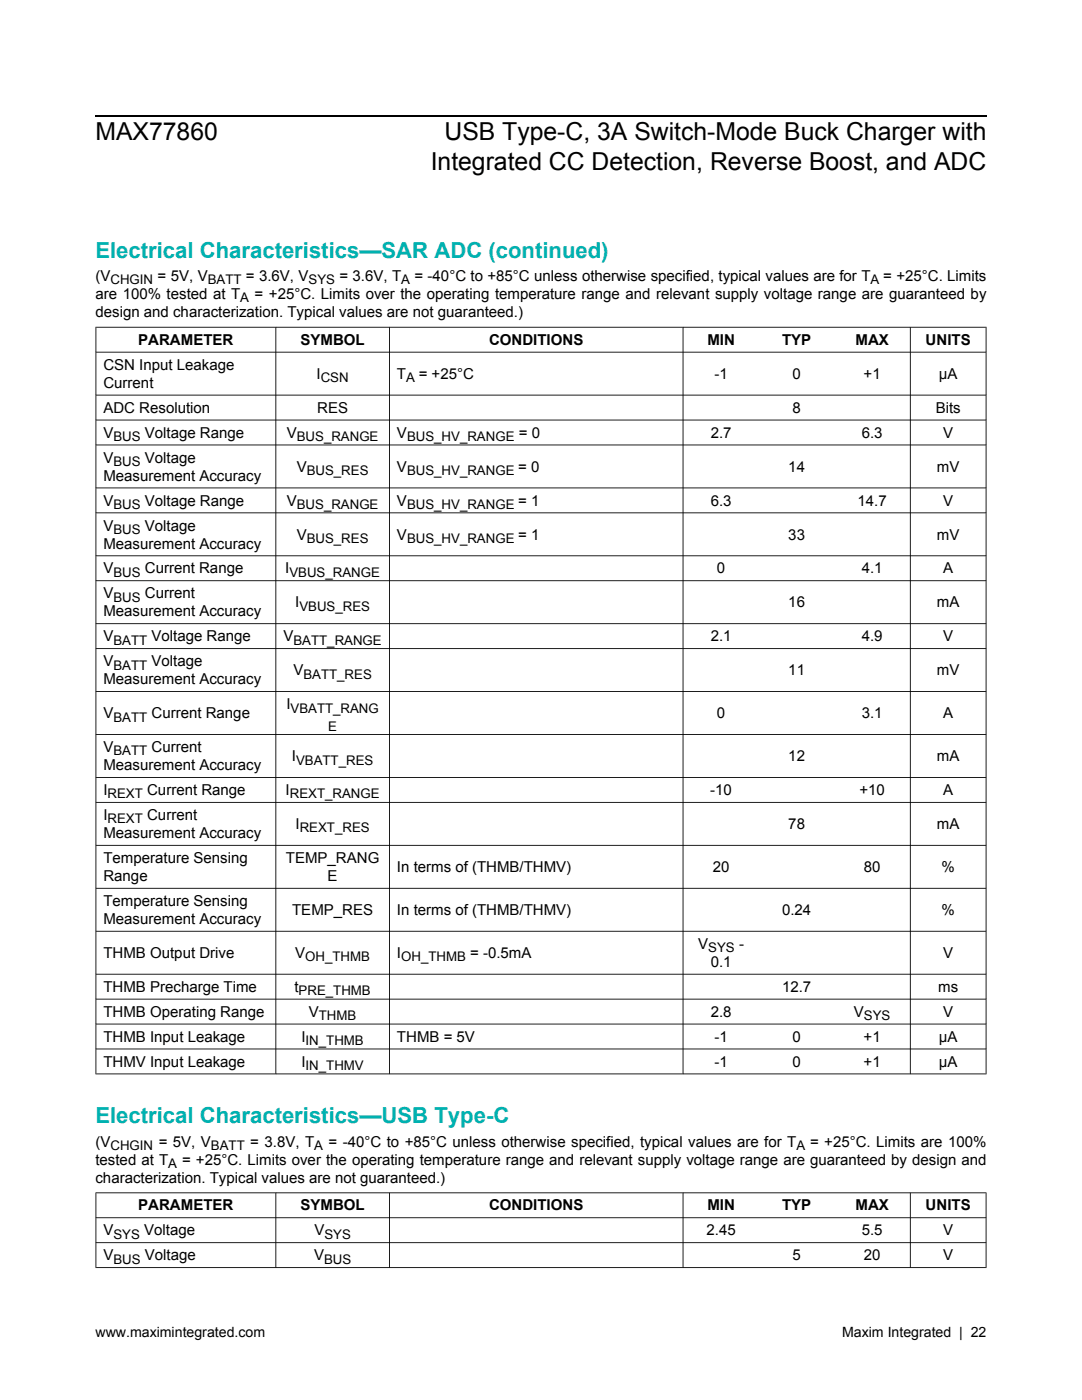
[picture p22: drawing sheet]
<svg xmlns="http://www.w3.org/2000/svg" width="216mm" height="279mm" viewBox="0 0 216 279" stroke-linecap="round" stroke-linejoin="round" font-family="sans-serif">
<defs><g id="words">
<g font-size="4.9">
<text x="19" y="27.9">MAX77860</text>
<text x="88.7" y="27.9">USB Type-C, 3A Switch-Mode Buck Charger with</text>
<text x="85.9" y="33.9">Integrated CC Detection, Reverse Boost, and ADC</text>
</g>
<g font-size="4.4" fill="#00b1b0">
<text x="19" y="51.4">Electrical Characteristics—SAR ADC (continued)</text>
<text x="19" y="224.2">Electrical Characteristics—USB Type-C</text>
</g>
<g font-size="3">
<text x="19" y="56.1">(V</text>
<text x="19" y="59.7">are 100% tested at T</text>
<text x="19" y="63.3">design and characterization. Typical values are not guaranteed.)</text>
<text x="27.6" y="68.8">PARAMETER</text>
<text x="60" y="68.8">SYMBOL</text>
<text x="97.6" y="68.8">CONDITIONS</text>
<text x="141.1" y="68.8">MIN</text>
<text x="156.1" y="68.8">TYP</text>
<text x="170.7" y="68.8">MAX</text>
<text x="184.7" y="68.8">UNITS</text>
<text x="20.6" y="73.8">CSN Input Leakage</text>
<text x="20.6" y="77.4">Current</text>
<text x="63.2" y="75.6">I</text>
<text x="79.2" y="75.6">T</text>
<text x="142.6" y="75.6">-1</text>
<text x="158.1" y="75.6">0</text>
<text x="172.3" y="75.6">+1</text>
<text x="187.3" y="75.6">µA</text>
<text x="20.6" y="82.4">ADC Resolution</text>
<text x="63.3" y="82.4">RES</text>
<text x="158.1" y="82.4">8</text>
<text x="186.7" y="82.4">Bits</text>
<text x="20.6" y="87.4">V</text>
<text x="57.2" y="87.4">V</text>
<text x="79.2" y="87.4">V</text>
<text x="141.8" y="87.4">2.7</text>
<text x="172" y="87.4">6.3</text>
<text x="188.2" y="87.4">V</text>
<text x="20.6" y="92.3">V</text>
<text x="20.6" y="95.9">Measurement Accuracy</text>
<text x="59.2" y="94.1">V</text>
<text x="79.2" y="94.1">V</text>
<text x="157.3" y="94.1">14</text>
<text x="187" y="94.1">mV</text>
<text x="20.6" y="100.9">V</text>
<text x="57.2" y="100.9">V</text>
<text x="79.2" y="100.9">V</text>
<text x="141.8" y="100.9">6.3</text>
<text x="171.1" y="100.9">14.7</text>
<text x="188.2" y="100.9">V</text>
<text x="20.6" y="105.9">V</text>
<text x="59.2" y="107.7">V</text>
<text x="79.2" y="107.7">V</text>
<text x="157.3" y="107.7">33</text>
<text x="187" y="107.7">mV</text>
<text x="20.6" y="109.5">Measurement Accuracy</text>
<text x="20.6" y="114.4">V</text>
<text x="20.6" y="119.4">V</text>
<text x="56.9" y="114.4">I</text>
<text x="143.1" y="114.4">0</text>
<text x="172" y="114.4">4.1</text>
<text x="188.2" y="114.4">A</text>
<text x="20.6" y="123">Measurement Accuracy</text>
<text x="58.9" y="121.2">I</text>
<text x="157.3" y="121.2">16</text>
<text x="187" y="121.2">mA</text>
<text x="20.6" y="128">V</text>
<text x="56.6" y="128">V</text>
<text x="141.8" y="128">2.1</text>
<text x="172" y="128">4.9</text>
<text x="188.2" y="128">V</text>
<text x="20.6" y="133">V</text>
<text x="20.6" y="136.6">Measurement Accuracy</text>
<text x="58.5" y="134.8">V</text>
<text x="157.3" y="134.8">11</text>
<text x="187" y="134.8">mV</text>
<text x="20.6" y="143.3">V</text>
<text x="57.1" y="141.5">I</text>
<text x="143.1" y="143.3">0</text>
<text x="172" y="143.3">3.1</text>
<text x="188.2" y="143.3">A</text>
<text x="20.6" y="150.1">V</text>
<text x="20.6" y="153.7">Measurement Accuracy</text>
<text x="58.2" y="151.9">I</text>
<text x="157.3" y="151.9">12</text>
<text x="187" y="151.9">mA</text>
<text x="20.6" y="158.7">I</text>
<text x="57" y="158.7">I</text>
<text x="141.7" y="158.7">-10</text>
<text x="171.5" y="158.7">+10</text>
<text x="188.2" y="158.7">A</text>
<text x="20.6" y="163.7">I</text>
<text x="20.6" y="167.3">Measurement Accuracy</text>
<text x="59" y="165.5">I</text>
<text x="157.3" y="165.5">78</text>
<text x="187" y="165.5">mA</text>
<text x="20.6" y="172.2">Temperature Sensing</text>
<text x="57" y="172.2">TEMP_RANG</text>
<text x="20.6" y="175.8">Range</text>
<text x="65.4" y="175.8">E</text>
<text x="79.2" y="174">In terms of (THMB/THMV)</text>
<text x="142.2" y="174">20</text>
<text x="172.4" y="174">80</text>
<text x="187.9" y="174">%</text>
<text x="20.6" y="180.8">Temperature Sensing</text>
<text x="20.6" y="184.4">Measurement Accuracy</text>
<text x="58.3" y="182.6">TEMP_RES</text>
<text x="79.2" y="182.6">In terms of (THMB/THMV)</text>
<text x="156.1" y="182.6">0.24</text>
<text x="187.9" y="182.6">%</text>
<text x="20.6" y="191.2">THMB Output Drive</text>
<text x="58.9" y="191.2">V</text>
<text x="79.2" y="191.2">I</text>
<text x="139.3" y="189.4">V</text>
<text x="188.2" y="191.2">V</text>
<text x="20.6" y="198">THMB Precharge Time</text>
<text x="58.8" y="198">t</text>
<text x="141.8" y="193">0.1</text>
<text x="156.1" y="198">12.7</text>
<text x="187.2" y="198">ms</text>
<text x="20.6" y="202.9">THMB Operating Range</text>
<text x="61.6" y="202.9">V</text>
<text x="141.8" y="202.9">2.8</text>
<text x="170.4" y="202.9">V</text>
<text x="188.2" y="202.9">V</text>
<text x="20.6" y="207.9">THMB Input Leakage</text>
<text x="60.2" y="207.9">I</text>
<text x="79.2" y="207.9">THMB = 5V</text>
<text x="142.6" y="207.9">-1</text>
<text x="158.1" y="207.9">0</text>
<text x="172.3" y="207.9">+1</text>
<text x="187.3" y="207.9">µA</text>
<text x="20.6" y="212.9">THMV Input Leakage</text>
<text x="60.2" y="212.9">I</text>
<text x="142.6" y="212.9">-1</text>
<text x="158.1" y="212.9">0</text>
<text x="172.3" y="212.9">+1</text>
<text x="187.3" y="212.9">µA</text>
<text x="19" y="228.8">(V</text>
<text x="19" y="232.4">tested at T</text>
<text x="19" y="236">characterization. Typical values are not guaranteed.)</text>
<text x="27.6" y="241.6">PARAMETER</text>
<text x="60" y="241.6">SYMBOL</text>
<text x="97.6" y="241.6">CONDITIONS</text>
<text x="141.1" y="241.6">MIN</text>
<text x="156.1" y="241.6">TYP</text>
<text x="170.7" y="241.6">MAX</text>
<text x="184.7" y="241.6">UNITS</text>
<text x="20.6" y="246.6">V</text>
<text x="20.6" y="251.5">V</text>
<text x="62.7" y="251.5">V</text>
<text x="62.7" y="246.6">V</text>
<text x="141" y="246.6">2.45</text>
<text x="158.1" y="251.5">5</text>
<text x="172" y="246.6">5.5</text>
<text x="172.4" y="251.5">20</text>
<text x="188.2" y="246.6">V</text>
<text x="188.2" y="251.5">V</text>
</g>
<g font-size="2.8">
<text x="19" y="266.8">www.maximintegrated.com</text>
<text x="168" y="266.8">Maxim Integrated | 22</text>
</g>
<g font-size="2.6">
<text x="22" y="56.7">CHGIN = 5V, VBATT = 3.6V, VSYS = 3.6V, TA = -40°C to +85°C unless otherwise specified, typical values are for TA = +25°C. Limits</text>
<text x="47.9" y="60.3">A = +25°C. Limits over the operating temperature range and relevant supply voltage range are guaranteed by</text>
<text x="64" y="76.3">CSN</text>
<text x="81" y="76.3">A = +25°C</text>
<text x="22.6" y="88">BUS Voltage Range</text>
<text x="59.2" y="88">BUS_RANGE</text>
<text x="81.2" y="88">BUS_HV_RANGE = 0</text>
<text x="22.6" y="93">BUS Voltage</text>
<text x="61.2" y="94.8">BUS_RES</text>
<text x="81.2" y="94.8">BUS_HV_RANGE = 0</text>
<text x="22.6" y="101.6">BUS Voltage Range</text>
<text x="59.2" y="101.6">BUS_RANGE</text>
<text x="81.2" y="101.6">BUS_HV_RANGE = 1</text>
<text x="22.6" y="106.5">BUS Voltage</text>
<text x="61.2" y="108.3">BUS_RES</text>
<text x="81.2" y="108.3">BUS_HV_RANGE = 1</text>
<text x="22.6" y="115.1">BUS Current Range</text>
<text x="57.8" y="115.1">VBUS_RANGE</text>
<text x="22.6" y="120.1">BUS Current</text>
<text x="59.7" y="121.9">VBUS_RES</text>
<text x="22.6" y="128.7">BATT Voltage Range</text>
<text x="58.6" y="128.7">BATT_RANGE</text>
<text x="22.6" y="133.6">BATT Voltage</text>
<text x="60.5" y="135.4">BATT_RES</text>
<text x="58" y="142.2">VBATT_RANG</text>
<text x="22.6" y="144">BATT Current Range</text>
<text x="65.5" y="145.8">E</text>
<text x="22.6" y="150.8">BATT Current</text>
<text x="59.1" y="152.6">VBATT_RES</text>
<text x="21.5" y="159.3">REXT Current Range</text>
<text x="57.8" y="159.3">REXT_RANGE</text>
<text x="21.5" y="164.3">REXT Current</text>
<text x="59.8" y="166.1">REXT_RES</text>
<text x="60.9" y="191.8">OH_THMB</text>
<text x="80" y="191.8">OH_THMB = -0.5mA</text>
<text x="141.3" y="190">SYS -</text>
<text x="59.6" y="198.6">PRE_THMB</text>
<text x="63.6" y="203.6">THMB</text>
<text x="172.4" y="203.6">SYS</text>
<text x="61" y="208.6">IN_THMB</text>
<text x="61" y="213.5">IN_THMV</text>
<text x="22" y="229.5">CHGIN = 5V, VBATT = 3.8V, TA = -40°C to +85°C unless otherwise specified, typical values are for TA = +25°C. Limits are 100%</text>
<text x="33.6" y="233.1">A = +25°C. Limits over the operating temperature range and relevant supply voltage range are guaranteed by design and</text>
<text x="22.6" y="247.2">SYS Voltage</text>
<text x="64.7" y="247.2">SYS</text>
<text x="22.6" y="252.2">BUS Voltage</text>
<text x="64.7" y="252.2">BUS</text>
</g>
</g></defs>
<g fill="none" stroke="#000" stroke-width=".2">
<path d="M19 70.3h177.8M19 78.9h177.8M19 65.3h177.8M19.1 65.2v149.2M55 65.2v149.2M77.7 65.2v149.2M136.3 65.2v149.2M181.6 65.2v149.2M196.8 65.2v149.2M19 83.8h177.8M19 88.8h177.8M19 97.4h177.8"/>
<path d="M19 102.3h177.8M19 110.9h177.8M19 115.9h177.8M19 124.5h177.8M19 129.4h177.8M19 138h177.8M19 146.6h177.8M19 155.2h177.8M19 160.1h177.8M19 168.7h177.8M19 177.3h177.8M19 185.9h177.8"/>
<path d="M19 194.4h177.8M19 199.4h177.8M19 204.4h177.8M19 209.3h177.8M19 214.3h177.8M19 238.1h177.8M19.1 238v15.1M55 238v15.1M77.7 238v15.1M136.3 238v15.1M181.6 238v15.1M196.8 238v15.1"/>
<path d="M19 243h177.8M19 248h177.8M19 253h177.8"/>
</g>
<path d="M19 23.1h177.8" fill="none" stroke="#000" stroke-width=".26"/>
<use href="#words"/>
</svg>
